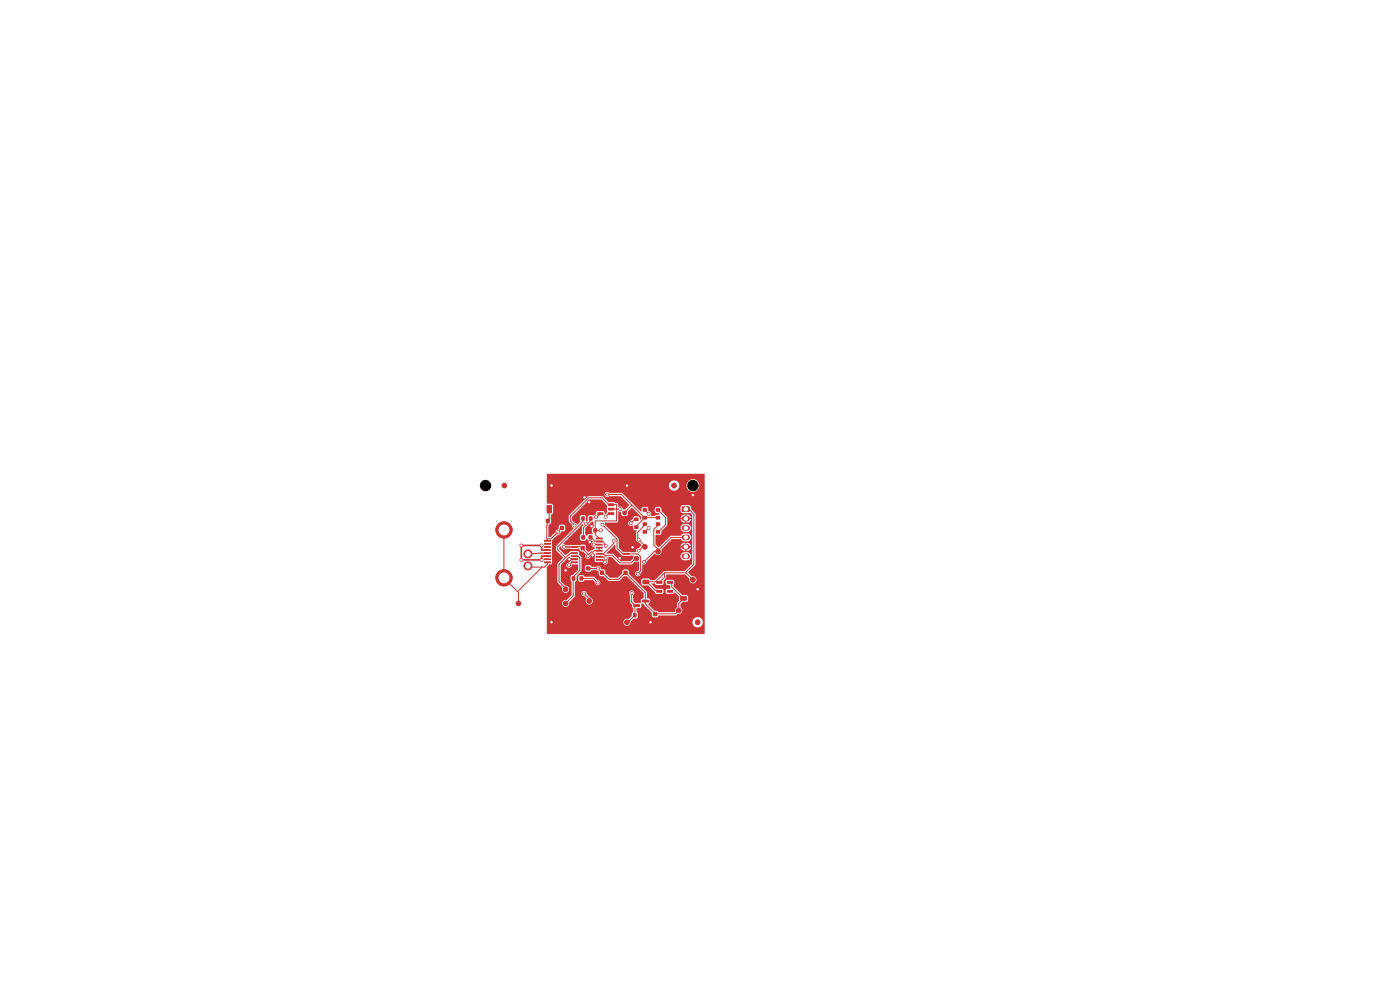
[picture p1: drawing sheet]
<svg xmlns="http://www.w3.org/2000/svg" width="297mm" height="210mm" viewBox="0 0 297 210" stroke-linecap="round" stroke-linejoin="round" font-family="sans-serif">
<g fill="#c83434">
<path d="M136.3 123h1.3l.1 .2v.6l-.2 .2-1.1-.1-.1-.2z"/>
<path d="M136.3 121.1h1.3l.1 .2v.6l-.2 .2-1.1-.1-.1-.2z"/>
</g>
<g fill="#c83434" stroke="#c83434" stroke-width=".21">
<circle cx="144" cy="129.5" r=".5"/>
<circle cx="120" cy="125" r=".5"/>
</g>
<g fill="#c83434">
<path d="M139.2 109.5h.8v.7h-.8z"/>
<path d="M139.2 107.8h.8v.7h-.8z"/>
</g>
<circle cx="143" cy="103" r=".5" fill="#c83434" stroke="#c83434" stroke-width=".21"/>
<g fill="#c83434">
<path d="M134.4 126.3h1.3l.1 .5h-1.4z"/>
<path d="M134.4 128.2h1.3l.1 .5h-1.4z"/>
<path d="M136.2 127.2h1.4l.1 .5-1.4 .1z"/>
<path d="M115.8 110.1h.8v.8h-.8z"/>
<path d="M117.4 110.1h.8v.8h-.8z"/>
<path d="M144.7 107.5l1.5-.1 .2 .3v.7l-.3 .2h-1.3l-.2-.2z"/>
</g>
<path d="M145.2 110h.6M145.2 112h.6M145.2 114h.6M145.2 116h.6M145.2 118h.6" fill="none" stroke="#c83434" stroke-width="1.2"/>
<g fill="#c83434">
<path d="M127.3 121.1h.8v.8h-.8z"/>
<path d="M128.9 121.1h.8v.8h-.8z"/>
<path d="M132.2 118.6h1.3l.1 .3-1.4 .1z"/>
<path d="M132.2 118l1.3-.1 .1 .4h-1.4z"/>
<path d="M132.2 117.3h1.3l.1 .3-1.4 .1z"/>
<path d="M132.2 116.7l1.3-.1 .1 .4h-1.4z"/>
<path d="M132.2 116h1.3l.1 .3-1.4 .1z"/>
<path d="M132.2 115.4l1.3-.1 .1 .4h-1.4z"/>
<path d="M132.2 114.7h1.3l.1 .3-1.4 .1z"/>
<path d="M132.2 114.1l1.3-.1 .1 .4h-1.4z"/>
<path d="M126.4 114.1l1.4-.1 .1 .4h-1.4z"/>
<path d="M126.4 114.7h1.4l.1 .3-1.4 .1z"/>
<path d="M126.4 115.4l1.4-.1 .1 .4h-1.4z"/>
<path d="M126.4 116h1.4l.1 .3-1.4 .1z"/>
<path d="M126.4 116.7l1.4-.1 .1 .4h-1.4z"/>
<path d="M126.4 117.3h1.4l.1 .3-1.4 .1z"/>
<path d="M126.4 118l1.4-.1 .1 .4h-1.4z"/>
<path d="M126.4 118.6h1.4l.1 .3-1.4 .1z"/>
<path d="M123.3 109.6h.7v.8h-.7z"/>
<path d="M125 109.6h.7v.8h-.7z"/>
<path d="M136.4 112.5h.8v.7h-.8z"/>
<path d="M136.4 110.8h.8v.7h-.8z"/>
<path d="M116 107.2l.8-.1 .3 .2v1.4l-.2 .2h-.7l-.2-.2z"/>
<path d="M119 107.2l.8-.1 .2 .2 .1 1.4-.2 .2h-.8l-.2-.2z"/>
<path d="M139.2 112.5h.8v.7h-.8z"/>
<path d="M139.2 110.8h.8v.7h-.8z"/>
</g>
<g fill="#c83434" stroke="#c83434" stroke-width=".21">
<circle cx="133" cy="132" r=".5"/>
<circle cx="139.6" cy="117" r=".5"/>
<circle cx="135" cy="118.5" r=".5"/>
<circle cx="110" cy="128" r=".5"/>
</g>
<g fill="#c83434">
<path d="M144.3 126.5h1.3l.1 .2v.6l-.2 .2-1.1-.1-.1-.2z"/>
<path d="M144.3 124.6h1.3l.1 .2v.6l-.2 .2-1.1-.1-.1-.2z"/>
</g>
<g fill="#c83434" stroke="#c83434" stroke-width=".21">
<circle cx="112" cy="117.5" r=".85"/>
<circle cx="106.9" cy="122.6" r="1.75"/>
<circle cx="112" cy="120" r=".85"/>
<circle cx="106.9" cy="112.4" r="1.75"/>
<circle cx="148" cy="132" r=".5"/>
</g>
<g fill="#c83434">
<path d="M118.8 111.6h.8v.8h-.8z"/>
<path d="M120.4 111.6h.8v.8h-.8z"/>
<path d="M132.1 108.4h.8v.8h-.8z"/>
<path d="M132.1 106.8h.8v.8h-.8z"/>
<path d="M132.3 121.1h.8v.8h-.8z"/>
<path d="M133.9 121.1h.8v.8h-.8z"/>
<path d="M123.3 113.6h.8v.8h-.8z"/>
<path d="M124.9 113.6h.8v.8h-.8z"/>
<path d="M126.7 106.8h1.2l.1 .5h-1.2z"/>
<path d="M126.7 107.7h1.2l.1 .5-1.2 .1z"/>
<path d="M126.7 108.7h1.2l.1 .5h-1.2z"/>
<path d="M129 108.7h1.2l.1 .5h-1.2z"/>
<path d="M129 107.7h1.2l.1 .5-1.2 .1z"/>
<path d="M129 106.8h1.2l.1 .5h-1.2z"/>
<path d="M134.3 130.1h.7v.8h-.7z"/>
<path d="M136 130.1h.7v.8h-.7z"/>
<path d="M138.6 129.9h.8v.8h-.8z"/>
<path d="M138.6 128.3h.8v.8h-.8z"/>
<path d="M115.4 114.6l1.4-.1 .1 .4h-1.4z"/>
<path d="M115.4 115.2h1.4l.1 .3-1.4 .1z"/>
<path d="M115.4 115.9l1.4-.1 .1 .4h-1.4z"/>
<path d="M115.4 116.5h1.4l.1 .3-1.4 .1z"/>
<path d="M115.4 117.2l1.4-.1 .1 .4h-1.4z"/>
<path d="M115.4 117.8h1.4l.1 .3-1.4 .1z"/>
<path d="M115.4 118.5l1.4-.1 .1 .4h-1.4z"/>
<path d="M115.4 119.1h1.4l.1 .3-1.4 .1z"/>
<path d="M121.2 119.1h1.3l.1 .3-1.4 .1z"/>
<path d="M121.2 118.5l1.3-.1 .1 .4h-1.4z"/>
<path d="M121.2 117.8h1.3l.1 .3-1.4 .1z"/>
<path d="M121.2 117.2l1.3-.1 .1 .4h-1.4z"/>
<path d="M121.2 116.5h1.3l.1 .3-1.4 .1z"/>
<path d="M121.2 115.9l1.3-.1 .1 .4h-1.4z"/>
<path d="M121.2 115.2h1.3l.1 .3-1.4 .1z"/>
<path d="M121.2 114.6l1.3-.1 .1 .4h-1.4z"/>
</g>
<circle cx="147" cy="123" r=".5" fill="#c83434" stroke="#c83434" stroke-width=".21"/>
<g fill="#c83434">
<path d="M121.3 122.3h.7v.8h-.7z"/>
<path d="M123 122.3h.7v.8h-.7z"/>
<path d="M136.4 109.5h.8v.7h-.8z"/>
<path d="M136.4 107.8h.8v.7h-.8z"/>
<path d="M123.2 115.8h.8v.9h-.8z"/>
<path d="M124.8 115.8h.8v.9h-.8z"/>
<path d="M134.6 111.5h.8v.7h-.8z"/>
<path d="M134.6 109.8h.8v.7h-.8z"/>
</g>
<g fill="#c83434" stroke="#c83434" stroke-width=".21">
<circle cx="136.8" cy="116" r=".5"/>
<circle cx="143.5" cy="132" r=".5"/>
<circle cx="120" cy="128" r=".5"/>
</g>
<g fill="#c83434">
<path d="M124.4 120.2h.8v.8h-.8z"/>
<path d="M124.4 118.6h.8v.8h-.8z"/>
</g>
<circle cx="107" cy="103" r=".5" fill="#c83434" stroke="#c83434" stroke-width=".21"/>
<g fill="#c83434">
<path d="M139.2 123.3h1.2l.1 .5h-1.2z"/>
<path d="M139.2 124.2h1.2l.1 .5-1.2 .1z"/>
<path d="M139.2 125.2h1.2l.1 .5h-1.2z"/>
<path d="M141.5 125.2h1.2l.1 .5h-1.2z"/>
<path d="M141.5 123.3h1.2l.1 .5h-1.2z"/>
<path d="M125.9 112.1h.8v.8h-.8z"/>
<path d="M124.3 112.1h.8v.8h-.8z"/>
</g>
<g fill="#c83434" stroke="#c83434" stroke-width=".21">
<circle cx="125" cy="127.5" r=".5"/>
<circle cx="125.5" cy="111.6" r=".3"/>
<circle cx="138" cy="132" r=".3"/>
<circle cx="133" cy="103" r=".3"/>
<circle cx="120.8" cy="118.6" r=".3"/>
<circle cx="148" cy="125" r=".3"/>
<circle cx="117" cy="103" r=".3"/>
<circle cx="124" cy="105.5" r=".3"/>
<circle cx="125.7" cy="117.8" r=".3"/>
<circle cx="125.1" cy="115" r=".3"/>
<circle cx="134.2" cy="116.1" r=".3"/>
<circle cx="125" cy="106.5" r=".3"/>
<circle cx="131.5" cy="118.4" r=".3"/>
<circle cx="120" cy="121" r=".3"/>
<circle cx="117" cy="132" r=".3"/>
<circle cx="147" cy="105" r=".3"/>
<circle cx="126.9" cy="120.6" r=".3"/>
<circle cx="119.6" cy="116" r=".3"/>
<circle cx="124.7" cy="118" r=".3"/>
<circle cx="128.8" cy="104.9" r=".3"/>
<circle cx="118.4" cy="112.9" r=".3"/>
<circle cx="128.5" cy="109.6" r=".3"/>
<circle cx="134" cy="125.8" r=".3"/>
<circle cx="127.8" cy="111.3" r=".3"/>
<circle cx="126.4" cy="109.7" r=".3"/>
<circle cx="135.3" cy="121.7" r=".3"/>
<circle cx="135.5" cy="114.5" r=".3"/>
<circle cx="135.5" cy="116.8" r=".3"/>
<circle cx="128.5" cy="118.4" r=".3"/>
<circle cx="136.6" cy="119.2" r=".3"/>
<circle cx="128.4" cy="119.2" r=".3"/>
<circle cx="131.6" cy="108" r=".3"/>
<circle cx="123.9" cy="125.9" r=".3"/>
<circle cx="121.9" cy="111.5" r=".3"/>
<circle cx="127.5" cy="112.5" r=".3"/>
<circle cx="120.7" cy="119.9" r=".3"/>
<circle cx="126.8" cy="123.6" r=".3"/>
<circle cx="128.5" cy="115.8" r=".3"/>
<circle cx="124.3" cy="111.1" r=".3"/>
<circle cx="126" cy="115.5" r=".3"/>
<circle cx="133.8" cy="111" r=".3"/>
<circle cx="130.2" cy="114.7" r=".3"/>
<circle cx="137.6" cy="109" r=".3"/>
<circle cx="137.6" cy="112" r=".3"/>
<circle cx="110.6" cy="118.8" r=".3"/>
<circle cx="114.9" cy="115.7" r=".3"/>
<circle cx="110.6" cy="115.7" r=".3"/>
<circle cx="114.9" cy="118.8" r=".3"/>
</g>
<g fill="none" stroke="#c83434" stroke-width=".21">
<path d="M106.9 112.4v10.2l3.1 3.1v2.3M116.1 114.3v.4M116.1 119.3v.4l-.6 .6h-2.8M116.2 110.5v.6l-.2 .2 .1 3M116.5 108.7l-.1 1.4M119.2 112l-2.3 2.3h-.8M119.6 116h3.6l1.6 1.7M119.6 116h2.3M120.8 118.6h1.1M121.3 119.3l-.6 .6M121.8 117.4h-.8l-2.4 2.3v3.7l1.4 1.4M121.9 118h.8l.3 .3v2.7l-1.4 1.4"/>
<path d="M122.2 102l1.8 1.8v1.7M123.7 110.4v.2l-5.4 5.4v.6l1.7 1.7M125 106.5l-3.2 3.2h-.4M125.1 115l.1 1.3M125.3 110v.4l-1.5 1.5-.1 2.1M125.3 110h.1M125.4 114l.8 .8h1.6l.5 .5v.3M125.5 111.6l-.8 .9M126 115.5h1.1M126.3 112.5h1.2M127.1 116.2v.6h-1l-.3 .3h-.4l-.7 .7M127.4 109l-.7 .7"/>
<path d="M127.8 118.1l.4 .3M127.8 111.3l3.1 3.1v1.9l1.2 1.2h3.2l.6 .6v3l-.6 .6M127.8 117.5h.2M127.8 118.7l.5 .5M128 117.5l.3 .3h1.6l1.6 1.6h2.4l.9-.9M128.8 104.9h3l4.6 4.6v.7l-1.4 1.4M129.1 109l-.6 .6M129.1 107l-1.4-1.4h-2.8l-3.9 3.9v1l.9 .9M129.6 107.1h1.2v3.4h-4.5v2.9l.8 .8M129.6 108h2M130.2 114.7v.6l-2.2 2.2M132.9 118.1h-1.1l-.3 .3 .4 .4h1"/>
<path d="M132.9 116.2h1.2M132.9 114.9h.1M132.9 114.2v1.3M132.9 115.5h.7l.6 .6-.7 .7h-.6M132.9 115.5h.1M134 107.1l-1.5 1.6M134.6 110.2l-.8 .8M136.3 116l-.8 .8M136.8 111.4l-1.5 1.5v1.4l1.5 1.5M136.8 108.2l.8 .8M137.2 109.8h2M137.6 112l-.8 .8"/>
<path d="M139.6 108.2l1.6 1.6v1.5l-1.5 1.5M139.6 117h-.8l-2.2 2.2M139.6 111.4l-.9 .9v3.3l.9 .9M145.5 114h-3.1l-2.8 2.8M146.1 108l1.1 1.1v10.6l-1.8 1.8h-4.4M115 120.3l-5.2 5.2M121.6 123v3.4l-1.6 1.6M123.4 122.7h2.5l.9 .9M123.9 125.9l1.1 1.1M125.1 120.6h1.8l.8 .9M127.8 121.5l1.4 1.4h2l1.4-1.4M132.7 121.5l4.2 4.2v2.4l2.1 2.1h4.3l.7-.7"/>
<path d="M134 125.8v1.9l.7 .7v2.1l-1.5 1.5M137.2 123.4l1.8 1.8h.7M141 121.5l-1.9 1.9h-2M141 121.5v.9l-1.1 1.1M142.5 123.6v.9l2.5 2.5-1 1v1M145.5 121.4l1.5 1.6"/>
</g>
<path d="M125.2 116.2l-.2 .3M125.7 117.8v.4l-.9 .8" fill="none" stroke="#c83434" stroke-width=".4"/>
<path d="M116.1 117.3l-4.1 .2" fill="none" stroke="#c83434" stroke-width=".25"/>
<path d="M116.1 116.7h-1.2v-1h-4.3v3.1h4.3v-.8h1.2" fill="none" stroke="#c83434" stroke-width=".35"/>
<g fill="#c83434">
<path d="M128.7 117.3l1.7-1.7 .2 .9 1.4 1.4h2.3l.1 .1-.2 .6-.5 .4h-2l-1.6-1.5-1.3-.1z"/>
<path d="M128.3 110.9l2.6-.1 .3-.3v-2l.5 .1 .1 .5 .2 .3 .9 .1 .3-.3v-.7l.8-.8 2 1.9v.4l-.2 .2-.3-.6-.9-.1-.7 .9a.6 .6 0 0 0-.6 .8 .6 .6 0 0 0 .9 .3l.2 .8 .7 .2-.2 .4 .1 1.5a.59 .59 0 0 0 .6 .7l.5 .5-.6 .6a.79 .79 0 0 0-.6 .9l-2.8-.1-.8-.9-.1-1.9-2.8-2.8z"/>
<path d="M123.6 111.2l.2 .2-.4 .5v1.4l-.4 .3 .1 .9 .3 .2h.7l.4-.4 .3 .4h.8l.2 .2a.66 .66 0 0 0-.3 .8 .66 .66 0 0 0 .6 .4v.3l-.5 .3-.3 .1-.4 .3-.5-.4-.1-.8-.3-.4-4 .1-.5-.2z"/>
<path d="M125.4 110.8l.5-.1v1l-.3 .5v.7l.2 .3-.9 .1-.4 .4-.3-.4v-1.2z"/>
<path d="M121.4 109.6l3.7-3.6h2.5l1.1 1.1 .1 .4-.1 .7a.47 .47 0 0 1 .1 .5 .47 .47 0 0 1-.5 .3v-.3l-.3-.3h-1.2a.64 .64 0 0 0-.4 .7l-.5 .3-1-.1-.2 .3v.7a.19 .19 0 0 1-.2 .3 .19 .19 0 0 1-.2-.2l-.1-1-.9-.1-.3 .3 .1 1.1-.7 .6-1-.9z"/>
<path d="M116 100.5h33.5v34h-33.5v-14.2l.5-.6h.3a.47 .47 0 0 0 .3-.7v-3h.8l.1 .8 1.5 1.5-1.3 1.4v3.7l1.1 1.2a.77 .77 0 0 0 .5 1.1 .77 .77 0 0 0 1-.7 .77 .77 0 0 0-.9-.8l-.9-1v-3.4l1.8-1.7 .3 .3 1.5 .1v.3h-1.5l-.2 .4a.82 .82 0 0 0-.6 1 .64 .64 0 0 0 .7 .2 .64 .64 0 0 0 .3-.6l1.3-.1v1.1l-1 1.1-.5 .3-.1 .9 .2 .3v2.8l-.9 1a.78 .78 0 0 0-1.1 .7 .78 .78 0 0 0 .9 .9 .78 .78 0 0 0 .7-1.1l1.1-1.1 .1-.8h1.3a.6 .6 0 0 0 .7 .7l.4 .5a.77 .77 0 0 0 .1 1.1 .77 .77 0 0 0 1.1-.2 .77 .77 0 0 0-.3-1.1l-.8-.9a.55 .55 0 0 0-.6-.5 .55 .55 0 0 0-.6 .4h-1.3v-2.3l.3-.4v-.7h.4v.7l.3 .3h.7l.3-.3h1.7l.5 .4a.57 .57 0 0 0 .6 .7 .57 .57 0 0 0 .6-.6 .57 .57 0 0 0-.7-.6l-.8-.7h-1.9l-.4-.3h-.7l-.2 .4h-.4v-.2l1-1.1 .1-.8h.7v.7l.3 .3h.8l.4-.3h.8l.6 .2 .2 .9 .8 .1 1.2 1.1h2l1.1-1 .6-.1 3.6 3.6v1.1l-.5 .2v.8h-1.3l-.3-.3v-1.3a.57 .57 0 0 0 0-.9 .57 .57 0 0 0-.8 0 .57 .57 0 0 0 0 .9v1.4l.4 .5 .1 .5 .2 .3v.7l-.2 .3-.1 .7-.6 .6a.78 .78 0 0 0-1.1 .4 .78 .78 0 0 0 .6 1 .78 .78 0 0 0 .9-.8h13.1v.2a1.1 1.1 0 0 0 1.7 .8 1.1 1.1 0 0 0 0-1.8 1.1 1.1 0 0 0-1.7 .8h-13.1l.6-.6 .6-.1 .3-.2v-.9l-.2-.3v-.7l.9-.3 .1-.8 .4 .1 1.7 1.8 .1 .8 .3 .3h.8l.4-.4h3.5l.5-.4a.78 .78 0 0 0 .9-.4 .78 .78 0 0 0-.3-1v-.7l.4-.4h.8l.3-.3 .1-.8-.4-.4h-.9l-1.8-1.8 .2-.7-.2-.6-1.3-.1-.3 .2v.7l.8 .2 .2 .7-.9 .2-.2 .6 .4 .4h1.2l.4-.3 .8 .9 .1 .8-.4 .5-.1 .9-.3 .3v.6l-.2 .1h-3.4l-.3-.2h-.5l-1.4-1.4 .4-.3v-.6l-.1-.3-.5-.1-.1-1.4-2.4-2.3h1.2v.6l.3 .3 1.2 .1 1.7 1.8h1.2l.4-.3-.2-.7-1.5-.2-.9-1h.7l.4 .3 1.3-.1 .2-.3-.1-.5 .6-.7 .1-.6h3.9l1 .9a.77 .77 0 0 0 .7 .9 .77 .77 0 0 0 .8-.9 .77 .77 0 0 0-1.1-.6l-.7-.7 1.6-1.8v-10.6l-.9-1-.1-.7-.4-.3-1.4 .1-.4 .4v.9l.2 .3h1.8l.4 .5v10.2l-1.5 1.6h-4.3l-2.1 1.9h-.9l-.4-.3h-1.1l-.3 .1-.2 .4h-1.2l-1.3-1.4-.1-.8-.3-.2-.9 .1-.2 .7-1 .9h-1.6l-.9-.8-.2-.8-.7-.1a.82 .82 0 0 0-1-.6h-1l-.4-.3h-.7l-.3 .1-.1 .3h-.7v-2l-.6-.7v-.6l-.3-.1h-1.4l-1.1 .9-1.3-1.3v-.4l.3-.2a.62 .62 0 0 0 .4 .6 .62 .62 0 0 0 .7-.1h2.8a.56 .56 0 0 0 .8 .6l.5 .5a.6 .6 0 0 0 .4 1 .6 .6 0 0 0 .7-.8l.3-.2 .5-.1 .1 1.7 .3 .1h1.3a.62 .62 0 0 0 .8 .5 .62 .62 0 0 0 .3-.9l.2-.6h.7l1.7 1.6h2.4l.7-.6 .9-.1v1.8l-.2 .2a.57 .57 0 0 0-.5 .6 .57 .57 0 0 0 .6 .6 .57 .57 0 0 0 .5-.7l.3-.4 .1-1.4 .1-.1a.59 .59 0 0 0 .8-.6l1.2-1.2h6a.86 .86 0 0 0 .7 1l.9-.1a.85 .85 0 0 0 .6-.9 .85 .85 0 0 0-.7-.8l-1.1 .1-.4 .7h-6l.5-.5a.83 .83 0 0 0 1 .3 .83 .83 0 0 0 .4-.9l.7-.9h4.1v.2h-.7a.86 .86 0 0 0 1 .7v-.4h.2v.4h.6l.3-.4 .1-.3h-.7v-.2h.7a.86 .86 0 0 0-1-.8v.5h-.2v-.5h-.3l-.4 .2-.3 .6h-3.4l1.6-1.5h1.8l.6 .4h1a.85 .85 0 0 0 .6-.9 .85 .85 0 0 0-.7-.8l-.9 .1-.6 .4-2.1 .1-2.5 2.4-.7-.6v-2l1.1-.2 .1-.6 .8-.8h3.3a.85 .85 0 0 0 .7 1l.9-.1a.85 .85 0 0 0 .6-.9 .85 .85 0 0 0-.7-.8l-1.1 .1-.4 .7h-3.3l.5-.6v-1.4h3.5v.2h-.7a.86 .86 0 0 0 1 .7v-.4h.2v.4h.6l.3-.4 .1-.3h-.7v-.2h.7a.86 .86 0 0 0-1-.8v.5h-.2v-.5h-.3l-.4 .2-.3 .6h-2.8l-.1-.3-1.1-1.1-.2-.8-.9-.2-.4 .4v.7l.3 .2h.5l.2 .3-.7 .1-.4 .2h-.7v-.1a.68 .68 0 0 0-.6-.9l-.1-.7-1-.2-.3 .3v.7h-.2l-4-3.9-2.6-.1a.57 .57 0 0 0-.9 0 .57 .57 0 0 0 0 .8 .57 .57 0 0 0 .9 0h2.4l1.8 1.8-.8 .9-.5 .1a.66 .66 0 0 0-1-.6l-.2-.7-.8-.3h-1.1l-1.3-1.2h-3l-4.1 4.1v1.2l.6 .7 .4 .8-3.8 3.9h-.8v-1.4l1.2-1.1a.97 .97 0 0 0 .8-.8h.6l.2-.3v-.8l-.3-.3-.9 .1-.2 .8-.5 .4-.2 .4-1 .9h-.4v-2.4l.5-.6v-1.7l.4-.4 .1-1.5-.3-.4-1.1-.1v-3.9h25.9v.2a1.1 1.1 0 0 0 1.2 1 1.1 1.1 0 0 0 1-1.2h1.5v.2a1.35 1.35 0 0 0 2.1 1.1 1.35 1.35 0 0 0 0-2.4 1.35 1.35 0 0 0-2.1 1.1h-1.5v-.2a1.1 1.1 0 0 0-1.2-.8 1.1 1.1 0 0 0-1 1h-25.9z"/>
</g>
<g fill="#fff" stroke="#fff" stroke-width=".21">
<circle cx="125.5" cy="111.6" r=".15"/>
<circle cx="138" cy="132" r=".15"/>
<circle cx="133" cy="103" r=".15"/>
<circle cx="120.8" cy="118.6" r=".15"/>
<circle cx="148" cy="125" r=".15"/>
<circle cx="117" cy="103" r=".15"/>
<circle cx="124" cy="105.5" r=".15"/>
<circle cx="125.7" cy="117.8" r=".15"/>
<circle cx="125.1" cy="115" r=".15"/>
<circle cx="134.2" cy="116.1" r=".15"/>
<circle cx="125" cy="106.5" r=".15"/>
<circle cx="131.5" cy="118.4" r=".15"/>
<circle cx="120" cy="121" r=".15"/>
<circle cx="117" cy="132" r=".15"/>
<circle cx="147" cy="105" r=".15"/>
<circle cx="126.9" cy="120.6" r=".15"/>
<circle cx="119.6" cy="116" r=".15"/>
<circle cx="124.7" cy="118" r=".15"/>
<circle cx="128.8" cy="104.9" r=".15"/>
<circle cx="118.4" cy="112.9" r=".15"/>
<circle cx="128.5" cy="109.6" r=".15"/>
<circle cx="134" cy="125.8" r=".15"/>
<circle cx="127.8" cy="111.3" r=".15"/>
<circle cx="126.4" cy="109.7" r=".15"/>
<circle cx="135.3" cy="121.7" r=".15"/>
<circle cx="135.5" cy="114.5" r=".15"/>
<circle cx="135.5" cy="116.8" r=".15"/>
<circle cx="128.5" cy="118.4" r=".15"/>
<circle cx="136.6" cy="119.2" r=".15"/>
<circle cx="128.4" cy="119.2" r=".15"/>
<circle cx="131.6" cy="108" r=".15"/>
<circle cx="123.9" cy="125.9" r=".15"/>
<circle cx="121.9" cy="111.5" r=".15"/>
<circle cx="127.5" cy="112.5" r=".15"/>
<circle cx="120.7" cy="119.9" r=".15"/>
<circle cx="126.8" cy="123.6" r=".15"/>
<circle cx="128.5" cy="115.8" r=".15"/>
<circle cx="124.3" cy="111.1" r=".15"/>
<circle cx="126" cy="115.5" r=".15"/>
<circle cx="133.8" cy="111" r=".15"/>
<circle cx="130.2" cy="114.7" r=".15"/>
<circle cx="137.6" cy="109" r=".15"/>
<circle cx="137.6" cy="112" r=".15"/>
<circle cx="110.6" cy="118.8" r=".15"/>
<circle cx="114.9" cy="115.7" r=".15"/>
<circle cx="110.6" cy="115.7" r=".15"/>
<circle cx="114.9" cy="118.8" r=".15"/>
<circle cx="145.5" cy="108" r=".38"/>
<circle cx="145.5" cy="110" r=".38"/>
<circle cx="145.5" cy="112" r=".37"/>
<circle cx="145.5" cy="114" r=".37"/>
<circle cx="145.5" cy="116" r=".37"/>
<circle cx="145.5" cy="118" r=".37"/>
<circle cx="112" cy="117.5" r=".5"/>
<circle cx="106.9" cy="122.6" r="1.05"/>
<circle cx="112" cy="120" r=".5"/>
<circle cx="106.9" cy="112.4" r="1.05"/>
</g>
<g fill="#000" stroke="#000" stroke-width=".21">
<circle cx="103" cy="103" r="1.1"/>
<circle cx="147" cy="103" r="1.1"/>
</g>
</svg>
